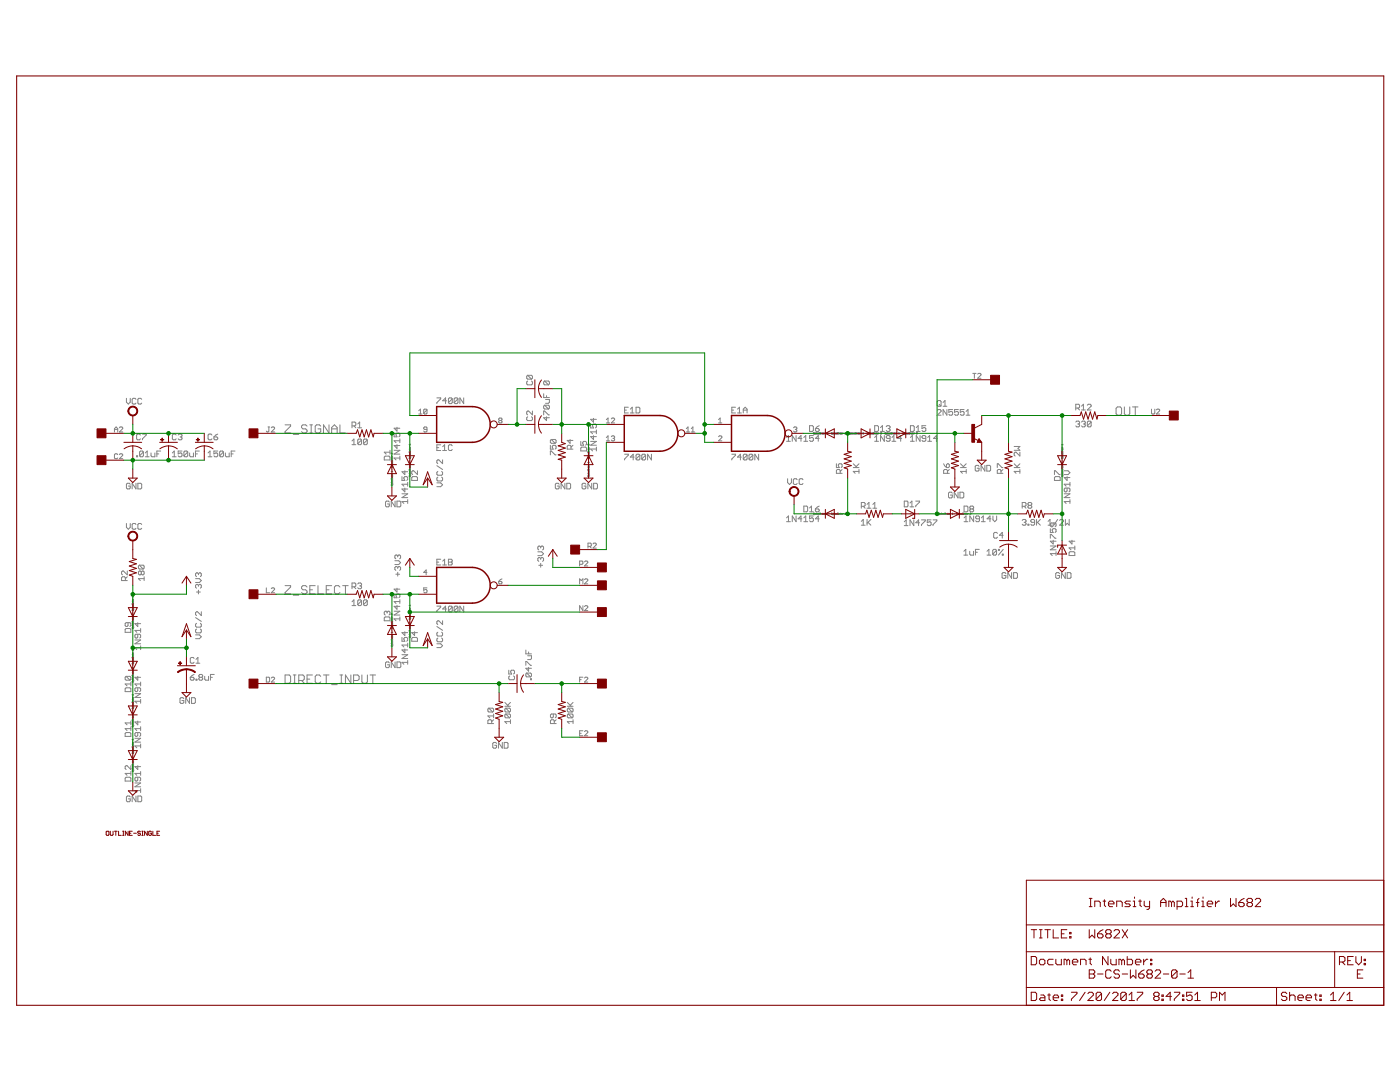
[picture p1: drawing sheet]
<svg xmlns="http://www.w3.org/2000/svg" width="279mm" height="216mm" viewBox="0 0 279 216" stroke-linecap="round" stroke-linejoin="round" font-family="sans-serif">
<g fill="none" stroke="#808080" stroke-width=".2">
<path d="M25.2 79.5v.7l.4 .4 .4-.4v-.7M27.1 79.7l-.2-.2h-.3l-.2 .2v.7l.2 .2h.3l.2-.2M28.3 79.7l-.2-.2h-.4l-.2 .2v.7l.2 .2h.4l.2-.2M87.2 79.4h.7v.2l-.7 .7v.2M89.1 80h-.8l.6-.6v1.1M90.3 79.6l-.2-.2h-.4l-.2 .2v.7M90.3 79.6v.7l-.2 .2h-.4l-.2-.2M90.3 79.6l-.8 .7M91.4 79.6l-.2-.2h-.4l-.2 .2v.7M91.4 79.6v.7l-.2 .2h-.4l-.2-.2M91.4 79.6l-.8 .7M92.5 79.4v1.1l-.7-1.1v1.1"/>
<path d="M105.3 76l-.2 .2v.4l.2 .2h.8l.2-.2v-.4l-.2-.2M105.3 74.9l-.2 .2v.4l.2 .1h.8M105.3 74.9h.8l.2 .2v.4l-.2 .1M105.3 74.9l.8 .7M108.5 78.6v.7h1.1M108.7 76l-.2 .2v.4l.2 .2h.8M108.7 76h.8l.1 .2v.4l-.1 .2M108.7 76l.8 .8M108.9 79.7h.7v.6l-.1 .2h-.6M109.1 79v.3M194.1 74.5h.7M194.5 74.5v1"/>
<path d="M195.1 74.7l.2-.2 .5 .2v.1l-.7 .7h.7M22.8 86.2v-.7l.4-.3 .3 .3v.7M22.8 85.7h.7M23.5 90.7l-.2-.1h-.3l-.2 .1v.7l.2 .1 .5-.1M23.8 90.7l.2-.1h.3l.2 .1-.7 .8h.7M23.8 85.4l.2-.2h.3l.2 .2v.1l-.7 .7h.7M26 96.6l-.2-.2h-.4l-.2 .2v.8l.2 .2h.4l.2-.2v-.4h-.4M27.1 96.4v1.2l-.7-1.2v1.2M27.3 91h.2v.1h-.2zM27.5 96.4h.6l.2 .2v.8l-.2 .2h-.6zM28 86.8l-.2-.2h-.3l-.2 .2v.8l.2 .2h.3l.2-.2M28.4 86.6h.8v.2l-.8 .8v.2"/>
<path d="M28.6 90.2v.8l-.2 .1h-.4l-.1-.1M28.6 90.2l-.2-.2h-.4l-.1 .2v.8M28.6 90.2l-.7 .8M29 91.1h.8M29 90.4l.4-.4v1.1M30.1 90.4v.6l.2 .1h.6v-.7M31.3 90.6h.4M32.1 90h-.8v1.1M34.4 91.1h.8M34.4 90.4l.4-.4v1.1M35.2 86.8l-.2-.2h-.4l-.2 .2v.8l.2 .2h.4l.2-.2M35.6 86.8l.2-.2h.3l.2 .2-.2 .4"/>
<path d="M35.9 87.2h.2M36.1 87.2l.2 .2-.2 .4h-.3l-.2-.2M36.3 90h-.7v.6l.3-.2 .4 .2v.4l-.2 .1h-.3l-.2-.1M37.5 90.2v.8l-.2 .1h-.4l-.2-.1M37.5 90.2l-.2-.2h-.4l-.2 .2v.8M37.5 90.2l-.8 .8M37.8 90.4v.6l.2 .1h.6v-.7M39 90.6h.4M39.8 90h-.8v1.1M41.5 91.1h.8M41.5 90.4l.4-.4v1.1M42.3 86.8l-.2-.2h-.4l-.2 .2v.8l.2 .2h.4l.2-.2"/>
<path d="M42.7 87.2h.6l.2 .4-.2 .2h-.4l-.2-.2zM43.5 90h-.8v.6l.4-.2 .4 .2v.4l-.2 .1h-.4l-.2-.1M43.5 86.6l-.8 .6M44.6 90.2v.8l-.2 .1h-.4l-.2-.1M44.6 90.2l-.2-.2h-.4l-.2 .2v.8M44.6 90.2l-.8 .8M45 90.4v.6l.2 .1h.5v-.7M46.1 90.6h.4M46.9 90h-.8v1.1M53.5 85.2h.3M53.7 85.2v.8l-.2 .2-.4-.2M54.1 85.4l.2-.2h.3l.2 .2v.1l-.7 .7h.7"/>
<path d="M56.9 84.8h1.1v.2l-1.1 1.1v.3h1.1M58.5 86.7h1.1M61.3 85l-.3-.2h-.5l-.3 .2v.3l.3 .3h.5l.3 .3v.2l-.3 .3h-.5l-.3-.3M61.8 86.4h.6M61.8 84.8h.6M62.1 84.8v1.6M64 85l-.3-.2h-.5l-.3 .2v1.1l.3 .3h.5l.3-.3v-.5h-.5M65.7 84.8v1.6l-1.1-1.6v1.6M66.2 85.6h1.1M66.2 86.4v-1.1l.5-.5 .6 .5v1.1M67.8 84.8v1.6h1.1M70.3 88.7h.7"/>
<path d="M70.3 85h.5l.2-.2v-.4l-.2-.2h-.5v1.2M70.3 88l.3-.4v1.1M70.6 85l.4 .4M71.4 84.6l.4-.4v1.2M71.4 85.4h.8M72.2 87.8v.7l-.2 .2h-.4l-.2-.2M72.2 87.8l-.2-.2h-.4l-.2 .2v.7M72.2 87.8l-.8 .7M73.3 87.8v.7l-.2 .2h-.4l-.2-.2M73.3 87.8l-.2-.2h-.4l-.2 .2v.7M73.3 87.8l-.8 .7M76.9 91h.7l.2 .2v.6h-1.1v-.6z"/>
<path d="M77.8 90.2h-1.1l.4 .4M77.8 89.9v.7M78 96.3h.1M78 92.7h.1M78.1 91.4h.3v.1l-.2 .1v-.2M78.1 91.9h.2l.1 .1-.3 .1zM78.1 95h.3v.1l-.2 .1v-.2M78.1 93.1v.2l.2-.2v.2M78.1 96.7v.1l.2-.1v.2M78.1 95.5h.2l.1 .1-.3 .1zM78.2 91.1h.2M78.2 94.6h.2"/>
<path d="M78.2 91l.1 .1M78.2 92.4v.2l.2-.2M78.2 96v.2l.2-.2M78.2 90.9v.1M78.2 91.7l.1 .1M78.2 92.7v.1M78.2 94.5l.1 .1M78.2 95.2l.1 .2M78.2 95.4h.2M78.2 91.8h.2M78.4 91.2l-.1 .1-.1-.1h.1v.1M78.4 90.4v.2l-.2-.2-.1 .2"/>
<path d="M78.4 94.8l-.1 .1-.1-.1 .1-.1v.2M78.4 93l-.2-.1v.1h.2M78.4 95.8l-.1 .1-.1-.1 .1-.1v.2M78.4 92.2l-.1 .2-.1-.2h.1v.2M78.4 92.7h-.2M78.4 94v.1M78.4 96.3v.1M78.4 96.6l-.1-.2-.1 .1v.1h.2M78.4 96.3l-.2 .1M78.4 94.1h-.3h.1M78.7 86.4v.8h.5l-.2-.6 .2-.2h.4l.2 .2v.4l-.2 .2M78.7 89.9h1.1l-1.1 .7h1.1"/>
<path d="M78.8 100v1.1l-.7-1.1v1.1M79.2 88.7v.8l-.5-.6h1.1M79.2 85.3v.7l-.5-.6h1.1M79.2 100h.6l.2 .2v.7l-.2 .2h-.6zM79.8 91.4h-1.1l.3 .4M79.8 87.6v.7M79.8 91v.8M79.8 87.9h-1.1l.3 .4M80.2 95.1v.8h.6l-.2-.6 .2-.2h.4l.2 .2v.4l-.2 .2M80.2 98.5h1.2l-1.2 .8h1.2M80.8 93.9v.8l-.6-.6h1.2M80.8 97.4v.7l-.6-.5h1.2"/>
<path d="M81.4 96.2v.8M81.4 99.7v.8M81.4 96.6h-1.2l.4 .4M81.6 91h.1M81.6 94.5h.1M81.7 89.6h.2v.2h-.1l-.1-.2M81.7 93.2h.2v.2l-.2-.2M81.7 91.3v.2M81.7 90.1l.2 .2h-.2zM81.7 92.2v.2M81.7 93.7l.2 .1-.2 .1zM81.7 94.9v.2"/>
<path d="M81.7 91.5h.1M81.7 95.1h.1M81.7 92.2h.1M81.7 91.5l.1-.2 .1 .2M81.7 95.1l.1-.2 .1 .2M81.7 90.6l.1 .2 .1-.2M81.7 92.2l.2 .2v-.2M81.7 94.2l.1 .2 .1-.2M81.7 89.2l.1 .1M81.7 89.9l.1 .1M81.7 92.7v.1M81.7 93.5l.1 .1"/>
<path d="M81.7 90h.2M81.7 89.3h.2M81.7 93.6h.2M81.7 92.9h.2M81.7 92.8l.1 .1M81.9 88.6v.2M81.9 89.4v.2l-.2-.2 .1 .2M81.9 90.4v.2l-.2-.2 .1 .2M81.9 90.9v.1M81.9 91.2l-.1-.1-.1 .1h.3M81.9 93v.1l-.2-.1 .1 .1M81.9 94l-.1 .1v-.2v.2"/>
<path d="M81.9 94.5v.1M81.9 94.8l-.1-.1-.1 .1h.3M81.9 91h-.2M81.9 94.5l-.2 .1M81.9 88.7h-.2v.1M82.4 95.1h.7l.2 .2v.6h-1.1v-.6zM83.3 93.9v.8l-.8-.8-.3 .2v.4l.2 .2M83.6 82.6h.6M83.6 82l.3-.4v1M85.2 85.7h-.5l-.1-.2 .1-.3h.3l.2 .2v.6l-.2 .2h-.3l-.1-.2M85.2 81.8v.6l-.2 .2h-.3l-.1-.2M85.2 81.8l-.2-.2-.4 .2v.6"/>
<path d="M85.2 81.8l-.6 .6M87.2 96.4h.7l.4 .3-.4 .4h-.7M87.2 92.9l1.1 .8M87.2 89.3h.4M87.4 95.2l-.2 .2v.4l.2 .2h.7l.2-.2v-.4l-.2-.2M87.4 94.1l-.2 .2v.3l.2 .2h.7l.2-.2v-.3l-.2-.2M87.9 88.8h-.7v1.1h.7M88.3 91.8v.7l-.7-.7h-.2l-.2 .1v.4l.2 .2M88.3 89.1l.4-.3v1.1M88.3 89.9h.8M90.3 88.9l-.2-.1h-.4l-.2 .1v.8l.2 .2h.4l.2-.2M99.7 83.9l-.2-.2 .2-.3h.3l.2 .2-.2 .3"/>
<path d="M99.7 83.9l-.2 .2 .2 .3 .5-.2-.2-.3M99.7 83.9h.3M105.3 83.2l-.2 .2v.3l.2 .2h.8l.2-.2v-.3l-.2-.2M106.3 82v.8l-.8-.8-.4 .2v.4l.2 .2M108.5 82.8v-.8h.2l.8 .8h.1M108.7 80.9l-.2 .1v.4l.2 .2h.8M108.7 80.9l.8 .7M108.7 80.9h.8l.1 .1v.4l-.1 .2M109.1 83.2v.7l-.6-.5h1.1M109.8 88.9v.7h.6l-.2-.4 .2-.3h.4l.2 .1v.4l-.2 .2M109.8 90.8v-.8h.2l.8 .8h.2M110 87.7h.8l.2 .2v.4l-.2 .2"/>
<path d="M110 87.7l-.2 .2v.4l.2 .2h.8M110 87.7l.8 .8M111.6 96.6l-.2-.2h-.4l-.2 .2v.8l.2 .2h.4l.2-.2v-.4h-.4M112.7 96.4v1.2l-.7-1.2v1.2M113.1 96.4h.6l.2 .2v.8l-.2 .2h-.6zM113.8 87.7v.8l-.6-.6h1.1M114 89.6v-.6l-.2-.1h-.4l-.2 .1v.6h1.1M114.3 88.9l-.3 .3M115.9 88.1v.7h.6l-.2-.3 .2-.4h.4l.2 .2v.3l-.2 .2M115.9 89.4l.2-.2h.8l.2 .2v.6h-1.2zM116.9 96.6l-.2-.2h-.3l-.2 .2v.8l.2 .2h.3l.2-.2v-.4h-.4M117.3 91h.1"/>
<path d="M117.3 94.5h.1M117.3 89.6h.3v.2h-.1l-.1-.2M117.3 93.2h.3l-.1 .2-.1-.2M117.3 91.5h.1M117.4 91.5l.1-.2v.2M117.4 90.1l.2 .2h-.2zM117.4 94.9v.2l.2-.1-.1 .1M117.4 93.7l.2 .1-.2 .1zM117.4 91.3l-.1 .2M117.4 90.6l.1 .2 .1-.2M117.4 90h.2M117.4 89.3h.2"/>
<path d="M117.4 94.2l.1 .2 .1-.2M117.4 93.6h.2M117.4 92.9h.2M117.4 89.2l.1 .1M117.4 89.9l.1 .1M117.4 92.7v.1M117.4 93.5l.1 .1M117.4 92.8l.1 .1M117.6 91.2l-.1-.1-.1 .1h.3M117.6 91h-.2M117.6 90.4l-.1 .2-.1-.2 .1 .2M117.6 89.4l-.1 .2-.1-.2 .1 .2"/>
<path d="M117.6 94.8l-.1-.1-.1 .1h.3M117.6 94.5l-.2 .1M117.6 94l-.1 .1v-.2v.2M117.6 93l-.1 .1-.1-.1 .1 .1M117.6 88.6v.2l-.2-.2v.2M117.6 90.9v.1M117.6 92.2v.2M117.6 94.5v.1M117.6 92.3h-.3l.1 .1M117.9 88.1h1.1l-1.1 .7h1.1M117.9 84.6v.8h.5l-.1-.6 .1-.2h.4l.2 .2v.4l-.2 .2M118.1 96.4v1.2l-.8-1.2v1.2"/>
<path d="M118.4 86.9v.8l-.5-.6h1.1M118.4 83.5v.7l-.5-.5h1.1M118.5 96.4h.5l.2 .2v.8l-.2 .2h-.5zM119 89.6h-1.1l.4 .4M119 85.8v.8M119 89.2v.8M119 86.2h-1.1l.4 .4M121 87.3l.3-.3v1M121 88h.7M121 84.4h.7M121 83.7l.3-.3v1M122 87.1l.2-.1h.3l.2 .1-.2 .4"/>
<path d="M122 83.6l.2-.2h.3l.2 .2-.7 .8h.7M122.3 87.5h.2M122.5 87.5l.2 .1-.2 .4h-.3l-.2-.2M124.7 90.6h.7v.2l-.7 .8v.2M124.7 81.8h.3M125.4 81.3h-.7v1.1h.7M125.8 81.6l.4-.3v1.1M125.8 82.4h.8M126.6 91.2h-.8l.6-.6v1.2M126.9 81.3h.6l.2 .1v.8l-.2 .2h-.6zM127.7 90.8v.8l-.2 .2h-.4l-.2-.2M127.7 90.8l-.2-.2h-.4l-.2 .2v.8"/>
<path d="M127.7 90.8l-.8 .8M128.8 90.8v.8l-.1 .2h-.4l-.2-.2M128.8 90.8l-.1-.2h-.4l-.2 .2v.8M128.8 90.8l-.7 .8M130 90.6v1.2l-.8-1.2v1.2M137 86.2h.6M137 85.5l.3-.3v1M138 86.2h.6M138 85.5l.3-.3v1M143.4 87.1l.2-.1h.3l.2 .1v.2l-.7 .7h.7M143.4 83.7l.3-.3v1M143.4 84.4h.7"/>
<path d="M146 90.6h.8v.2l-.8 .8v.2M146 81.8h.4M146.8 81.3h-.8v1.1h.8M147.2 82.4h.8M147.2 81.6l.4-.3v1.1M148 91.2h-.8l.6-.6v1.2M148.3 82.4v-.8l.4-.3 .4 .3v.8M148.3 81.8h.8M149.1 90.8v.8l-.2 .2h-.4l-.2-.2M149.1 90.8l-.2-.2h-.4l-.2 .2v.8M149.1 90.8l-.8 .8M150.2 90.8v.8l-.1 .2h-.4l-.2-.2"/>
<path d="M150.2 90.8l-.1-.2h-.4l-.2 .2v.8M150.2 90.8l-.7 .8M151.4 90.6v1.2l-.8-1.2v1.2M157 88.1h.7M157 87.3l.4-.4v1.2M157.2 95.5v.8l.4 .4 .3-.4v-.8M158.4 85.4l.1-.2h.4l.1 .2-.1 .3M158.7 85.7h.2M158.9 85.7l.1 .2-.1 .3h-.4l-.1-.2M158.9 86.9v1.2l-.8-1.2v1.2M159.1 95.7l-.2-.2h-.4l-.2 .2v.8l.2 .2h.4l.2-.2M160 87.5h-.7l.6-.6v1.2"/>
<path d="M160.3 95.7l-.2-.2h-.4l-.2 .2v.8l.2 .2h.4l.2-.2M160.4 88.1h.8M160.4 87.3l.4-.4v1.2M161.6 84.9h.5l.2 .2v.8l-.2 .2h-.5zM162.3 86.9h-.7v.6l.3-.2 .4 .2v.4l-.2 .2h-.3l-.2-.2M162.5 86.4h-.2l.2 .1-.2 .1M162.6 86.6h.2l-.1-.2h-.1v.3M162.7 85.5h.6l.2 .4-.2 .2h-.4l-.2-.2zM162.9 86.6h.1M162.9 86.4v.2M162.9 86.3h.1M163.2 86.4l-.2 .1 .2 .1"/>
<path d="M163.3 86.5h.2l-.1-.1-.1 .1 .1 .1M163.5 87.5h-.8l.6-.6v1.2M163.5 84.9l-.8 .6M163.6 86.4h.1v.2h-.1zM163.8 86.4v.2M164 86.4l-.2 .1M164.2 86.3v.3h-.1l-.1-.1 .2-.1M164.3 86.5h.2l-.1-.1-.1 .1 .1 .1M164.6 86.4v.2M164.7 86.4l-.1 .1M165.1 86.4h.1l-.1 .2h.1M166.1 86.4h-.2l.2 .1-.2 .1"/>
<path d="M166.2 86.6l.1-.1-.1-.1v.3M166.4 86.6h.1M166.4 86.4l.1 .2M166.5 86.3h.1M166.8 86.4l-.2 .1 .2 .1M166.9 86.5h.1v-.1l-.1 .1 .1 .1M166.9 92.5v.8h.6l-.2-.6 .2-.2h.4l.2 .2v.4l-.2 .2M167.2 86.3l.1 .1v.2h-.2zM167.4 86.4v.2M167.5 86.4l-.1 .1M167.7 94.4v-.5l-.2-.2h-.4l-.2 .2v.5h1.2M167.8 86.3v.3h-.1l-.1-.1 .2-.1"/>
<path d="M167.9 86.5h.2l-.1-.1-.1 .1 .1 .1M168.1 93.7l-.4 .4M168.1 86.4v.2M168.3 86.4l-.2 .1M168.6 86.6h.2M168.6 86.4l.1-.1v.3M169.7 86.4h-.2l.2 .1-.2 .1M169.7 86.6h.2v-.2h-.2v.3M170 86.6h.1M170 86.4v.2M170 86.3h.1M170.3 93.3h1.1"/>
<path d="M170.3 92.5l.7 .8M170.3 86.4l-.1 .1 .1 .1M170.4 86.5h.2v-.1l-.2 .1 .2 .1M170.7 86.4h.2l-.1 .2h-.1zM171 86.4v.2M171.1 86.4l-.1 .1M171.4 86.3v.3h-.2v-.1l.2-.1M171.4 94.1h-1.1l.4 .3M171.4 93.7v.7M171.4 92.5l-.5 .6M171.4 86.5h.2v-.1l-.2 .1 .2 .1M171.7 86.4v.2"/>
<path d="M171.8 86.4l-.1 .1M172.2 86.6h.2M172.2 86.4l.1-.1v.3M173.2 86.4h-.2l.2 .1-.2 .1M173.3 86.6l.2-.1-.2-.1v.3M173.6 86.4v.2M173.6 86.3h.1M173.9 86.4l-.2 .1 .2 .1M174 86.5h.2l-.1-.1-.1 .1 .1 .1M174.3 86.4h.1v.2zM174.5 86.4v.2M174.6 84.9h.5l.2 .2v.8l-.2 .2h-.5z"/>
<path d="M174.6 87.3l.3-.4v1.2M174.6 88.1h.7M174.7 86.4l-.2 .1M174.9 86.3v.3h-.1v-.1l.1-.1M175 86.5h.2l-.1-.1-.1 .1 .1 .1M175.3 86.4v.2M175.4 86.4l-.1 .1M175.7 85.3l.4-.4v1.2M175.7 86.1h.8M175.7 86.4h.2l-.2 .2h.2M176.5 86.9v1.2l-.8-1.2v1.2M176.8 86.4h-.2l.2 .1-.2 .1"/>
<path d="M176.9 86.6h.1v-.2h-.1v.3M176.9 85.1l.2-.2h.3l.2 .2-.2 .4M177.1 86.6h.1M177.1 86.4l.1 .2M177.2 86.3h.1M177.2 85.5h.2M177.4 85.5l.2 .2-.2 .4h-.3l-.2-.2M177.5 86.4l-.2 .1 .2 .1M177.6 86.5h.1v-.1l-.1 .1 .1 .1M177.6 87.5h-.5l-.2-.2 .2-.4h.3l.2 .2v.8l-.2 .2h-.3l-.2-.2M177.8 86.4h.2v.2h-.2zM178 88.1h.8"/>
<path d="M178 87.3l.4-.4v1.2M178.1 86.4v.2M178.2 86.4l-.1 .1M178.5 86.3v.3h-.1l-.1-.1 .2-.1M178.6 86.5h.2l-.1-.1-.1 .1 .1 .1M178.8 86.4v.2M179 86.4l-.2 .1M179.3 86.6h.2M179.3 86.4l.1-.1v.3M179.9 87.5h-.7l.5-.6v1.2M180.3 86.4h-.1l.1 .1-.1 .1M180.4 86.6l.2-.1-.2-.1v.3"/>
<path d="M180.5 100h.5l.2 .2v.7l-.2 .2h-.5zM180.7 86.4v.2M180.7 86.3h.1M181.1 86.4l-.2 .1 .2 .1M181.1 86.5h.2v-.1l-.2 .1 .2 .1M181.4 86.3l.2 .1-.1 .2h-.1zM181.7 86.4v.2M181.7 87.3l.4-.4v1.2M181.7 84.9h.6l.2 .2v.8l-.2 .2h-.6zM181.7 88.1h.8M181.8 86.4l-.1 .1M182.1 86.3v.3h-.2v-.1l.2-.1"/>
<path d="M182.1 86.5h.2v-.1l-.2 .1 .2 .1M182.4 86.4v.2M182.5 86.4l-.1 .1M182.8 100h.7v.2l-.7 .7v.2M182.9 85.3l.3-.4v1.2M182.9 86.1h.7M182.9 86.4h.2l-.2 .2h.2M183.6 86.9v1.2l-.7-1.2v1.2M184.8 87.5h-.6l-.2-.2 .2-.4h.4l.2 .2v.8l-.2 .2h-.4l-.2-.2M184.8 84.9h-.8v.6l.4-.2 .4 .2v.4l-.2 .2h-.4l-.2-.2M185.1 88.1h.8M185.1 87.3l.4-.4v1.2"/>
<path d="M187 80.1l.2-.2h.4l.2 .2v.8l-.2 .2h-.4l-.2-.2zM187 81.9l.2-.2h.4l.2 .2v.2l-.8 .7h.8M187.1 87.5h-.8l.6-.6v1.2M187.4 80.7l.4 .4M188.2 81.1h.8M188.2 80.3l.4-.4v1.2M188.3 92.5l.6 .8M188.9 92.7l.2-.2 .4 .2v.4l-.2 .2h-.4zM189 81.7v1.1l-.8-1.1v1.1M189.1 94.4v-.5l-.2-.2h-.4l-.2 .2v.5h1.2M189.5 93.7l-.4 .4M190.1 98.4l-.2-.2h-.4l-.2 .2v.8l.2 .2h.4l.2-.2v-.4h-.4"/>
<path d="M190.1 81.7h-.7v.6l.3-.2 .4 .2v.4l-.2 .1h-.4l-.1-.1M191.2 98.2v1.2l-.8-1.2v1.2M191.3 81.7h-.8v.6l.4-.2 .4 .2v.4l-.2 .1h-.4l-.2-.1M191.6 98.2h.6l.1 .2v.8l-.1 .2h-.6zM191.7 93.3h1.1M191.7 92.5l.7 .8M192.4 81.7h-.8v.6l.4-.2 .4 .2v.4l-.2 .1h-.4l-.2-.1M192.8 82.8h.8M192.8 82.1l.4-.4v1.1M192.8 94.1h-1.1l.4 .3M192.8 93.7v.7M192.8 92.5l-.5 .6"/>
<path d="M195.4 93l-.2-.1h-.4l-.2 .1v.8l.2 .2h.4l.2-.2v-.4h-.4M196.6 92.9v1.1l-.8-1.1v1.1M196.9 92.9h.6l.2 .1v.8l-.2 .2h-.6zM199 93.3v-.8h.2l.8 .8h.2M199.8 94.4v-.5l-.2-.2h-.4l-.2 .2v.5h1.2M200.2 93.7l-.4 .4M202.4 93.3h1.1M202.4 92.5l.8 .8M202.4 89.1h1.1l-.3 .4 .3 .4h-1.1M203.5 94.1h-1.1l.4 .3M203.5 92.5l-.5 .6M203.5 90.2v.8l-.7-.8h-.2l-.2 .2v.4l.2 .2"/>
<path d="M203.5 93.7v.7M210.4 94.7v-.8h.2l.8 .8h.2M210.6 95.1h.8l.2 .2v.6h-1.2v-.6zM211.8 91h.1M211.8 94.5h.1M211.8 90.2l.2-.1 .1 .2h-.2zM211.8 89.6h.3v.2h-.1l-.1-.2M211.8 93.7h.2l.1 .1-.2 .1zM211.8 93.2h.3v.1l-.1 .1-.1-.2M211.9 91.3v.2M211.9 94.9v.2l.2-.1-.1 .1M211.9 91.1v.1h.3"/>
<path d="M211.9 90.4l.1 .2 .1-.2M211.9 90h.2M211.9 89.3h.2M211.9 94.2l.1 .2 .1-.2M211.9 93.6h.2M211.9 92.9h.2M211.9 89.2l.1 .1M211.9 89.9l.1 .1M211.9 90.6v.2M211.9 92.7v.1M211.9 93.5l.1 .1M211.9 90.8h.1"/>
<path d="M211.9 92.8l.1 .1M212 91.5v-.2v.2M212 91.1l.1 .1M212 90.4v.2M212 91.5h-.1M212 91.1h-.1M212 90.4h-.1M212.1 91h-.2M212.1 90.6l-.1 .2M212.1 89.4l-.1 .2-.1-.2 .1 .2M212.1 88.7h-.3l.1 .1M212.1 94.8v-.1h-.2v.1h.3"/>
<path d="M212.1 94.5l-.2 .1M212.1 94l-.1 .1v-.2v.2M212.1 93l-.1 .1-.1-.1 .1 .1M212.1 92.2v.2l-.2-.2v.2M212.1 88.6v.2M212.1 90.9v.1M212.1 94.5v.1M212.4 93.9h.7l.4 .4-.4 .4h-.7M212.4 98.5h1.1l-1.1 .8h1.1M213 97.4v.6l-.2 .1-.4-.1v-.4l.2-.2h.7l.2 .2v.4l-.2 .1M213 95.1v.8l-.6-.6h1.1M213.5 96.6h-1.1l.4 .4"/>
<path d="M213.5 96.2v.8M213.5 99.7v.8M214.7 84.2l.2-.2h.4l.2 .2-.2 .4M214.7 81.4h.6l.2-.2v-.3l-.2-.2h-.6v1.1M215.1 84.6h.2M215.1 81.4l.4 .4M215.3 84.6l.2 .2-.2 .4h-.4l-.2-.2M215.8 84.2l.2-.2h.4l.2 .2-.2 .4M215.8 81.8h.8M215.8 81l.4-.3v1.1M216.2 84.6h.2M216.4 84.6l.2 .2-.2 .4h-.4l-.2-.2"/>
<path d="M217 80.9l.2-.2h.4l.2 .2v.1l-.8 .8h.8M217.8 84.2l-.2-.2h-.4l-.2 .2v.8M217.8 84.2v.8l-.2 .2h-.4l-.2-.2M217.8 84.2l-.8 .8M222.7 81.5l.3-.3h.6l.2 .3v1.1l-.2 .2h-.6l-.3-.2zM224.4 81.2v1.4l.3 .2h.5l.3-.2v-1.4M226 81.2h1.1M226.6 81.2v1.6M229.8 81.6v.8l.2 .2h.3l.2-.2v-.8M230.8 81.8l.1-.2 .5 .2v.2l-.6 .6h.6M25 115.8v-.5l-.2-.2h-.4l-.1 .2v.5h1.1M25.2 104.5v.7l.4 .4 .4-.4v-.7"/>
<path d="M25.4 113.9v.8l-.8-.8-.3 .2v.4l.1 .2M25.4 115.1l-.4 .4M26.4 120h.2v.1h-.1v-.1M26.5 119.5v.1M26.5 119.6h.1M26.6 118.9v.2M26.6 119.7l-.1 .2v-.2v.2M26.6 119h-.2l.1 .1M27.1 104.6l-.2-.1h-.3l-.2 .1v.8l.2 .2h.3l.2-.2M27.8 112.8h.8l.2 .2v.3l-.2 .2M27.8 112.8l-.2 .2v.3l.2 .2h.8M27.8 112.8l.8 .7"/>
<path d="M28.2 114.1l.2-.2 .4 .2v.4l-.2 .2-.4-.2M28.2 114.1l-.2-.2-.4 .2v.4l.2 .2 .4-.2M28.2 114.1v.4M28.3 104.6l-.2-.1h-.4l-.2 .1v.8l.2 .2h.4l.2-.2M28.8 115.5h-1.2l.4 .3M28.8 115.1v.7M39 115.5h.8l.4 .3-.4 .4h-.8M39.2 118.1h.8M39.6 114.5l-.2-.2-.4 .2v.4l.2 .2M39.6 116.8l-.2-.2-.4 .2v.4l.2 .2M39.6 114.5l.2-.2 .4 .2v.4l-.2 .2M39.6 116.8l.2-.2 .4 .2v.4l-.2 .2"/>
<path d="M39.6 114.5v.2M39.6 116.8v.2M39.6 117.8v.7M53.1 117.3v1h.7M54.1 117.5l.2-.2 .5 .2v.1l-.7 .7h.7M56.9 116.9h1.1v.2l-1.1 1.1v.3h1.1M58.5 118.8h1.1M61.3 117.1l-.3-.2h-.5l-.3 .2v.3l.3 .3h.5l.3 .3v.2l-.3 .3h-.5l-.3-.3M61.8 117.7h.6M62.9 116.9h-1.1v1.6h1.1M63.5 116.9v1.6h1.1M65.1 117.7h.6"/>
<path d="M66.2 116.9h-1.1v1.6h1.1M67.8 117.1l-.2-.2h-.6l-.3 .2v1.1l.3 .3h.6l.2-.3M68.4 116.9h1.1M68.9 116.9v1.6M70.3 117.1h.5l.2-.2v-.4l-.2-.2h-.5v1.2M70.6 117.1l.4 .4M71.4 116.5l.2-.2h.4l.2 .2-.2 .4M71.8 116.9h.2M72 116.9l.2 .2-.2 .4h-.4l-.2-.2M72.2 119.9v.7l-.2 .2h-.4l-.2-.2M72.2 119.9l-.2-.2h-.4l-.2 .2v.7M72.2 119.9l-.8 .7"/>
<path d="M73.3 119.9v.7l-.2 .2h-.4l-.2-.2M73.3 119.9l-.2-.2h-.4l-.2 .2v.7M73.3 119.9l-.8 .7M77.7 100.2l-.2-.2h-.4l-.2 .2v.7l.2 .2h.4l.2-.2v-.3h-.4M78.7 118.5v.8h.5l-.2-.6 .2-.2h.4l.2 .2v.4l-.2 .2M78.8 111.9h.8l.3 .4-.3 .3h-.8M79 114.6h.8M79.2 117.4v.7l-.5-.5h1.1M79.4 110.9l.2-.2 .3 .2v.4l-.1 .2M79.4 113.2l-.2-.1-.4 .1v.4l.2 .2M79.4 110.9v.2M79.4 113.2v.2"/>
<path d="M79.4 114.2v.8M79.4 110.9l-.2-.2-.4 .2v.4l.2 .2M79.4 113.2l.2-.1 .3 .1v.4l-.1 .2M79.8 119.7v.7M81.4 100.1h-1.2l.4 .4M85.2 117.3h-.6v.5l.3-.2 .3 .2v.3l-.2 .2h-.3l-.1-.2M85.2 114.2h-.6l.4-.5v1M87.2 112.2h.4M87.9 111.6h-.7v1.1h.7M88.3 112.7h.8M88.3 112l.4-.4v1.1M89.5 111.6h.6l.2 .2-.2 .4 .2 .3-.2 .2h-.6z"/>
<path d="M89.5 112.2h.6M99.5 116h.5l.2 .3-.2 .2h-.3l-.2-.2zM100.2 115.5l-.7 .5M107.3 110.1h.8l.4 .4-.4 .4h-.8M107.5 112.8h.8M107.9 109.2l.2-.2 .4 .2v.3l-.2 .2M107.9 109.2v.1M107.9 111.4v.2M107.9 112.4v.8M107.9 111.4l-.2-.1-.4 .1v.4l.2 .2M107.9 109.2l-.2-.2-.4 .2v.3l.2 .2M107.9 111.4l.2-.1 .4 .1v.4l-.2 .2"/>
<path d="M115.7 112.6h.5l.1-.2v-.3l-.1-.1h-.5v.9M115.7 116.5v-1l.3 .3 .3-.3v1M116.6 112.1l.2-.1h.3l.2 .1-.7 .8h.7M116.6 115.7l.2-.2h.3l.2 .2v.1l-.7 .7h.7M117.3 109h.6l.1-.1-.1-.5h-.6v1M117.7 109l.3 .4M118.3 108.5l.2-.1h.3l.2 .1v.2l-.7 .7h.7M157 104.1h.7M157 103.3l.4-.3v1.1M158.9 103v1.1l-.8-1.1v1.1M160 103.5h-.7l.6-.5v1.1M160.4 104.1h.8"/>
<path d="M160.4 103.3l.4-.3v1.1M160.4 101h.6l.2 .2v.7l-.2 .2h-.6zM161.6 102.1h.7M161.6 101.4l.3-.4v1.1M162.3 103h-.7v.5l.3-.2 .4 .2v.4l-.2 .2h-.3l-.2-.2M162.5 102.4h-.2l.2 .2h-.2M162.6 102.7l.2-.2h-.2v.2M162.7 101.6h.6l.2 .3-.2 .2h-.4l-.2-.2zM162.9 102.7h.1M162.9 102.5v.2M162.9 102.3v.1M163.2 102.5h-.2l.2 .2"/>
<path d="M163.3 102.6l.1-.1h-.1l.1 .2M163.5 103.5h-.8l.6-.5v1.1M163.5 101l-.8 .6M163.6 102.4h.1v.3l-.1-.1zM163.8 102.5v.2M164 102.5l-.2 .1M164.2 102.4v.3l-.2-.1 .2-.1M164.3 102.6l.1-.1h-.1l.1 .2M164.6 102.5v.2M164.7 102.5l-.1 .1M165.1 102.4h.1l-.1 .3h.1M166.1 102.4h-.2l.2 .2h-.2"/>
<path d="M166.2 102.7l.1-.2h-.1v.2M166.4 102.7h.1M166.4 102.5l.1 .2M166.5 102.3v.1M166.8 102.5h-.2l.2 .2M166.9 102.6l.1-.1h-.1l.1 .2M167.2 102.4h.1v.3l-.2-.1zM167.4 102.5v.2M167.5 102.5l-.1 .1M167.8 102.4v.3h-.1l-.1-.2h.2M167.9 102.6h.2l-.1-.1h-.1l.1 .2M168.1 102.5v.2"/>
<path d="M168.3 102.5l-.2 .1M168.6 102.7h.2M168.6 102.5l.1-.1v.3M171.9 104l.4-.3v1.1M171.9 104.8h.8M171.9 101h.6l.2-.2v-.3l-.2-.2h-.6v1.1M172.3 101l.4 .4M173 103.7v1.1M173 101.4h.8M173 100.6l.4-.3v1.1M173.2 104.2l.6 .6M173.8 103.7l-.8 .7"/>
<path d="M174.2 101.4h.8M174.2 100.6l.4-.3v1.1M180.5 104.1l.3-.4v1.2M180.5 104.9h.7M181.6 101.1h.8M181.6 100.4l.4-.4v1.1M182.4 103.7v1.2l-.8-1.2v1.2M183.5 104.3h-.7l.5-.6v1.2M183.9 103.7h.8v.2l-.8 .8v.2M185.8 103.7h-.7v.6l.3-.2 .4 .2v.4l-.2 .2h-.3l-.2-.2M186.2 103.7h.8v.2l-.8 .8v.2M187.5 102.4h-.2l.2 .2h-.2"/>
<path d="M187.6 102.7l.1-.2h-.1v.2M187.8 102.5v.2M187.9 102.3v.1M188.2 102.5h-.2l.2 .2M188.3 102.6l.1-.1h-.1l.1 .2M188.6 102.4h.1v.3l-.2-.1zM188.8 102.5v.2M188.9 102.5l-.1 .1M189.2 102.4v.3l-.2-.1 .2-.1M189.3 102.6h.2l-.1-.1h-.1l.1 .2M189.5 102.5v.2M189.7 102.5l-.2 .1"/>
<path d="M190 102.7h.2M190 102.5l.1-.1v.3M191.1 102.4h-.2l.2 .2h-.2M191.1 102.7l.2-.2h-.2v.2M191.4 102.7h.1M191.4 102.5v.2M191.4 102.3v.1M191.7 102.5h-.1l.1 .2M191.8 102.6l.2-.1h-.2l.2 .2M192.1 102.4h.2l-.1 .3-.1-.1zM192.4 102.5v.2M192.4 110.8h.7"/>
<path d="M192.4 110l.3-.4v1.2M192.4 101h.6l.2 .2v.7l-.2 .2h-.6zM192.4 103.3l.4-.3v1.1M192.4 104.1h.8M192.5 102.5l-.1 .1M192.8 102.4v.3l-.2-.1 .2-.1M192.8 102.6l.2-.1h-.2l.2 .2M193.1 102.5v.2M193.2 102.5l-.1 .1M193.5 110v.6l.2 .2h.6v-.8M193.6 102.4h.2l-.2 .3h.2M193.7 101.6l-.2-.2 .2-.4h.4l.2 .2-.2 .4"/>
<path d="M193.7 101.6l-.2 .1 .2 .4h.4l.2-.2-.2-.3M193.7 101.6h.4M194.3 103v1.1l-.8-1.1v1.1M194.7 110.2h.4M195.4 109.6h-.7v1.2M195.5 103.5h-.6l-.2-.2 .2-.3h.4l.2 .1v.8l-.2 .2h-.4l-.2-.2M195.9 104.1h.7M195.9 103.3l.3-.3v1.1M197 110l.4-.4v1.2M197 110.8h.7M197.8 103.5h-.8l.6-.5v1.1M198.2 103v.7l.3 .4 .4-.4v-.7"/>
<path d="M198.9 109.8v.8l-.2 .2h-.4l-.2-.2M198.9 109.8l-.2-.2h-.4l-.2 .2v.8M198.9 109.8l-.8 .8M199.1 106.4l-.2-.2h-.4l-.2 .2v.8l.2 .2h.4l.2-.2M199.3 109.6h.2v.2h-.2zM200 110.6h.2v.2h-.2zM200.2 106.8h-.7l.5-.6v1.2M200.2 109.6l-.9 1.2M200.7 114.4l-.1-.1h-.4l-.2 .1v.8l.2 .2h.4l.1-.2v-.4h-.3M201.9 114.3v1.1l-.8-1.1v1.1M202.3 114.3h.6l.2 .1v.8l-.2 .2h-.6zM204 101h.6l.2-.2v-.3l-.2-.2h-.6v1.1"/>
<path d="M204 103.8l.2-.1h.4l.2 .1-.2 .4M204.4 104.2h.2M204.4 101l.4 .4M204.6 104.2l.2 .2-.2 .4h-.4l-.2-.2M205.1 104.6h.2v.2h-.2zM205.3 100.8l-.2-.2 .2-.3h.4l.2 .2-.2 .3M205.3 100.8l-.2 .2 .2 .4h.4l.2-.2-.2-.4M205.3 100.8h.4M206.5 104.2h-.6l-.2-.2 .2-.3h.4l.2 .1v.8l-.2 .2h-.4l-.2-.2M206.9 103.7v1.1M207.1 104.2l.5 .6M207.6 103.7l-.7 .7"/>
<path d="M209.2 104.8h.7M209.2 104l.3-.3v1.1M209.6 108.9h1.2l-1.2 .8h1.2M209.6 105.5v.8h.6l-.2-.6 .2-.2h.4l.2 .2v.4l-.2 .2M209.6 107.4v-.8h.2l.8 .8h.2M210.2 104.4v.5l-.2 .2-.4-.2v-.4l.2-.1h.8l.2 .1v.4l-.2 .2M210.2 107.8v.7l-.6-.5h1.2M210.8 110.5h-1.2l.4 .3M210.8 110.1v.7M211.1 103.7l-.8 1.1M211.5 114.4l-.2-.1h-.4l-.2 .1v.8l.2 .2h.4l.2-.2v-.4h-.4M211.5 103.8l.2-.1h.3l.2 .1v.2l-.7 .8h.7"/>
<path d="M212.6 114.3v1.1l-.8-1.1v1.1M212.6 103.7v1.1l.4-.4 .4 .4v-1.1M213 114.3h.6l.1 .1v.8l-.1 .2h-.6zM213.4 110.3l.2-.2h.7l.2 .2v.5h-1.1zM213.5 100.1h-1.1l.4 .4M213.9 107.8v.7l-.5-.5h1.1M214.5 108.9v.8M214.5 109.3h-1.1l.3 .4M25 125.6l.2-.2h.7l.2 .2v.6h-1.1zM25.2 137.2h.7l.2 .2v.6h-1.1v-.6zM25.2 135h.7l.2 .1v.4l-.2 .2M25.2 135l-.2 .1v.4l.2 .2h.7"/>
<path d="M25.2 135l.7 .7M25.5 124.2v.6l-.1 .2-.4-.2v-.4l.2-.2h.7l.2 .2v.4l-.2 .2M26.1 136.5h-1.1l.4 .4M26.1 136.1v.8M26.3 124.8h.1M26.3 132h.1M26.3 135.5h.1M26.3 121.3h.1M26.4 124h.2v.1l-.2 .1zM26.4 123.5h.2v.2h-.1v-.2M26.4 121.7l.1 .1 .1-.1v.1M26.4 122.6v.1"/>
<path d="M26.4 130.6h.2v.2h-.1v-.2M26.4 134.2h.2v.1l-.1 .1v-.2M26.4 139.6h.2v.1h-.1v-.1M26.4 125.2v.2l.2-.1v.1M26.4 122.5l.2 .2v-.2M26.4 132.4v.1l.2-.1v.1M26.4 120.4l.2 .2h-.2zM26.4 131.1l.2 .2h-.2zM26.4 134.7l.2 .1-.2 .1zM26.4 135.9v.2l.2-.1v.1M26.4 121.7h.1M26.4 122.5v.1"/>
<path d="M26.5 124.5v.2l.1-.2M26.5 123.9h.1M26.5 123.2h.1M26.5 120.9v.2l.1-.2M26.5 121.3h.1M26.5 131.7v.1l.1-.1M26.5 135.2v.2l.1-.2M26.5 135.6h.1M26.5 120.2v.2M26.5 123v.2M26.5 123.8v.1M26.5 130.2v.1"/>
<path d="M26.5 130.9v.1M26.5 133.7v.2M26.5 134.5v.1M26.5 139.1v.1M26.5 139.8v.1M26.5 131h.1M26.5 130.3h.1M26.5 134.6h.1M26.5 133.9h.1M26.5 140h.1M26.5 139.9v.1M26.5 139.2h.1"/>
<path d="M26.5 120.4h.1M26.6 125.1v-.1h-.1v.1h.2M26.6 124.8l-.1 .1M26.6 124.3v.1l-.1-.1v.1M26.6 123.3v.1l-.1-.1v.1M26.6 121.6v-.2h-.1v.2h.2M26.6 120.7v.2l-.1-.2v.2M26.6 133.2v.2l-.1-.2-.1 .2M26.6 124.8v.1M26.6 129.6v.2M26.6 130.4v.2l-.1-.2v.2M26.6 131.4v.2l-.1-.2v.2"/>
<path d="M26.6 131.9v.1M26.6 132.3v-.2h-.1v.2h.2M26.6 134l-.1 .1v-.2v.2M26.6 135v.1l-.1-.1v.1M26.6 135.8l-.1-.1v.1h.2M26.6 138.6v.1M26.6 139.3v.2l-.1-.2v.2M26.6 132h-.1M26.6 129.7h-.2l.1 .1M26.6 138.6h-.2l.1 .1M26.9 138.4h1.2l-1.2 .8h1.2M26.9 127.7h1.2l-1.2 .8h1.2"/>
<path d="M27.5 124.2v.8l-.6-.6h1.2M27.5 126.6v.5l-.2 .2-.4-.2v-.4l.2-.1h.8l.2 .1v.4l-.2 .2M27.5 137.2v.6l-.2 .2-.4-.2v-.4l.2-.2h.8l.2 .2v.4l-.2 .2M27.5 135v.7l-.6-.6h1.2M28.1 125.8h-1.2l.4 .4M28.1 139.9h-1.2l.4 .4M28.1 125.4v.8M28.1 128.9v.7M28.1 136.1v.8M28.1 139.6v.7M28.1 136.5h-1.2l.4 .4M28.1 129.2h-1.2l.4 .4"/>
<path d="M36.7 139.4l-.2-.2h-.4l-.2 .2v.8l.2 .2h.4l.2-.2v-.4h-.4M37.8 139.2v1.2l-.7-1.2v1.2M38 135.1h.5l.2 .4-.2 .2h-.3l-.2-.2zM38.2 139.2h.6l.2 .2v.8l-.2 .2h-.6zM38.7 131.4l-.2-.2h-.3l-.2 .2v.7l.2 .2h.3l.2-.2M38.7 134.6l-.7 .5M39 126.7h.8l.4 .4-.4 .3h-.8M39 123.2l1.2 .8M39.1 131.6l.4-.4v1.1M39.1 135.5h.2v.2h-.2zM39.1 132.3h.8M39.2 124.4l-.2 .2v.3l.2 .2h.8l.2-.2v-.3l-.2-.2"/>
<path d="M39.2 125.5l-.2 .2v.4l.2 .2h.8l.2-.2v-.4l-.2-.2M39.9 135.1l-.2 .2 .2 .4h.4l.1-.2-.1-.4M39.9 135.1l-.2-.1 .2-.4h.4l.1 .2-.1 .3M39.9 135.1h.4M40.2 122.1v.7l-.8-.7-.4 .2v.3l.2 .2M40.9 135v.5l.1 .2h.6v-.7M42 135.1h.4M42.8 134.6h-.8v1.1M53.1 135.1h.6l.1 .2v.7l-.1 .1h-.6zM54.1 135.3l.2-.2h.3l.2 .2-.7 .8h.7M56.9 134.7h.8l.3 .3v1.1l-.3 .2h-.8zM58.5 136.3h.6"/>
<path d="M58.5 134.7h.6M58.8 134.7v1.6M59.6 135.8h.9l.2-.3v-.5l-.2-.3h-.9v1.6M60.2 135.8l.5 .5M61.3 135.5h.5M62.4 134.7h-1.1v1.6h1.1M64 135l-.3-.3h-.5l-.3 .3v1.1l.3 .2h.5l.3-.2M64.6 134.7h1.1M65.1 134.7v1.6M66.2 136.6h1.1M67.8 136.3h.6M67.8 134.7h.6"/>
<path d="M68.1 134.7v1.6M70 134.7v1.6l-1.1-1.6v1.6M70.3 120.8h.7M70.3 120.1l.3-.4v1.1M70.6 135.8h.8l.3-.3v-.5l-.3-.3h-.8v1.6M72.2 134.7v1.4l.3 .2h.5l.3-.2v-1.4M73.9 134.7h1.1M74.4 134.7v1.6M76.7 123.3l.2-.2h.7l.2 .2v.6h-1.1zM77.3 122.2l-.2-.2-.4 .2v.3l.2 .2M77.3 122.2l.1-.2 .4 .2v.3l-.2 .2M77.3 122.2v.1"/>
<path d="M77.7 132.3l-.2-.2h-.4l-.2 .2v.7l.2 .2h.4l.2-.2v-.3h-.4M78 128.4h.1M78 124.8h.1M78.1 124h.2l.1 .1-.3 .1zM78.1 127.6h.2l.1 .1h-.3zM78.1 123.5h.3v.2h-.2v-.2M78.1 127.1h.3v.1l-.2 .1v-.2M78.1 125.2v.2l.2-.2v.2M78.1 128.8v.2l.2-.2v.2M78.2 124.5v.2l.2-.2M78.2 128.1v.2l.2-.2M78.2 128.4h.2"/>
<path d="M78.2 123l.1 .2M78.2 123.8l.1 .1M78.2 126.6l.1 .1M78.2 127.3l.1 .2M78.2 127.5h.2M78.2 126.7h.2M78.2 123.9h.2M78.2 123.2h.2M78.4 122.5v.2l-.2-.2-.1 .2M78.4 123.3l-.1 .1-.1-.1h.1v.1M78.4 124.3l-.1 .1-.1-.1h.1v.1M78.4 124.8v.1"/>
<path d="M78.4 125.1l-.1-.1h-.1v.1h.2M78.4 126.1v.2M78.4 126.9l-.2 .1v-.2l.1 .2M78.4 127.9l-.1 .1-.1-.1 .1-.1v.2M78.4 128.7l-.2-.2v.2h.2M78.4 124.8l-.2 .1M78.4 126.2h-.3l.1 .1M78.7 122h1.1l-1.1 .7h1.1M78.8 132.1v1.1l-.7-1.1v1.1M79.2 132.1h.6l.2 .2v.7l-.2 .2h-.6zM79.2 120.8v.8l-.5-.6h1.1M79.8 123.5h-1.1l.3 .4"/>
<path d="M79.8 123.1v.8M79.8 120h-1.1l.3 .4M80.2 127.2v.8h.6l-.2-.4 .2-.4h.4l.2 .2v.4l-.2 .2M80.2 130.6h1.2l-1.2 .8h1.2M80.8 126v.8l-.6-.6h1.2M80.8 129.5v.7l-.6-.5h1.2M81.4 128.7h-1.2l.4 .4M81.4 128.3v.8M81.4 131.8v.7M81.4 132.2h-1.2l.4 .3M81.6 123h.1M81.6 126.6h.1"/>
<path d="M81.7 121.7h.2v.2l-.2-.2M81.7 125.3h.2v.1l-.1 .1-.1-.2M81.7 122.2l.2 .1-.2 .1zM81.7 123.4v.2M81.7 124.3v.2M81.7 125.8l.2 .1-.2 .1zM81.7 127v.2M81.7 124.3h.1M81.7 123.6h.1M81.7 127.2h.1M81.7 123.6l.1-.2 .1 .2M81.7 127.2l.1-.2 .1 .2"/>
<path d="M81.7 122.7l.1 .2 .1-.2M81.7 124.3l.2 .2v-.2M81.7 126.3l.1 .2 .1-.2M81.7 121.2l.1 .2M81.7 122l.1 .1M81.7 124.8l.1 .1M81.7 125.6h.1M81.7 122.1h.2M81.7 121.4h.2M81.7 125.6l.1 .1M81.7 125.7h.2M81.7 124.9h.2"/>
<path d="M81.9 120.7v.2M81.9 121.5v.1l-.2-.1 .1 .1M81.9 122.5v.2l-.2-.2 .1 .2M81.9 123v.1M81.9 123.4l-.1-.2-.1 .2h.3M81.9 125.1v.1l-.2-.1 .1 .1M81.9 126.1v.1l-.2-.1 .1 .1M81.9 126.6v.1M81.9 126.9l-.1-.2-.1 .2h.3M81.9 123l-.2 .1M81.9 126.6l-.2 .1M81.9 120.8h-.2v.1"/>
<path d="M82.2 127.4l.2-.2h.7l.2 .2v.6h-1.1zM82.7 126v.8l-.5-.6h1.1M87.2 120.9h.7v.2l-.7 .8v.2M87.2 128.5h.7l.4 .3-.4 .4h-.7M87.2 125l1.1 .8M87.4 127.3l-.2 .2v.4l.2 .2h.7l.2-.2v-.4l-.2-.2M87.4 126.2l-.2 .1v.4l.2 .2h.7l.2-.2v-.4l-.2-.1M88.3 123.9v.7l-.7-.7-.4 .2v.3l.2 .2M89.1 121.5h-.8l.6-.6v1.2M90.3 121.1l-.8 .8M90.3 121.1l-.2-.2h-.4l-.2 .2v.8M90.3 121.1v.8l-.2 .2h-.4l-.2-.2"/>
<path d="M91.4 121.1l-.8 .8M91.4 121.1l-.2-.2h-.4l-.2 .2v.8M91.4 121.1v.8l-.2 .2h-.4l-.2-.2M92.5 120.9v1.2l-.7-1.2v1.2M101.5 133.7v.8h.6l-.2-.4 .2-.4h.4l.2 .2v.4l-.2 .2M101.7 134.9l-.2 .2v.3l.2 .2h.8l.2-.2v-.3l-.2-.2M104.9 129.7v.8h1.2M104.9 132.8v-.8h.2l.8 .8h.2M105.1 134.3h.8l.2 .2v.4l-.2 .2M105.1 134.3l-.2 .2v.4l.2 .2h.8M105.1 134.3l.8 .8M105.3 130.9h.8v.5l-.2 .2h-.6"/>
<path d="M105.5 133.2v.7l-.6-.6h1.2M105.5 130.1v.4M105.9 135.4h.2v.2h-.2zM115.7 135.6h.3M116.3 135.1h-.6v1M116.3 120.9v.9l-.6-.9v.9M116.6 135.3l.2-.2h.3l.2 .2-.7 .8h.7M116.6 121l.2-.1h.3l.2 .1v.2l-.7 .6h.7M25 146.4l.2-.2h.7l.2 .2v.5h-1.1zM25 155.3l.2-.2h.7l.2 .2v.6h-1.1zM26 159l-.2-.2h-.4l-.2 .2v.8l.2 .2h.4l.2-.2v-.4h-.4M26.1 152.8v.7l-.7-.7-.4 .2v.4l.2 .1"/>
<path d="M26.1 145.4h-1.1l.4 .4M26.1 154.3h-1.1l.4 .4M26.1 143.9v.7M26.1 145v.8M26.1 153.9v.8M26.1 144.3h-1.1l.4 .3M26.3 140.9h.1M26.3 144.4h.1M26.3 149.8h.1M26.3 153.4h.1M26.4 152.6l.2-.1v.2h-.2zM26.4 143.1h.2v.2h-.1v-.2"/>
<path d="M26.4 148.5h.2v.1l-.1 .1v-.2M26.4 152h.2v.2h-.1v-.2M26.4 145h.1M26.4 152.7h.1M26.4 145l.1-.2 .1 .2M26.4 150.2v.2l.1-.2h.1v.2M26.4 144.8v.2M26.4 140l.2 .2h-.2zM26.4 141.3v.2l.2-.2v.2M26.4 143.6l.2 .1-.2 .1zM26.4 149l.2 .1h-.2zM26.4 153.8v.1l.2-.1v.1"/>
<path d="M26.5 140.6v.2l.1-.2M26.5 144.1v.2l.1-.2M26.5 149.5v.2l.1-.2M26.5 149.8h.1M26.5 153.1v.1l.1-.1M26.5 142.6v.2M26.5 143.4v.1M26.5 148v.1M26.5 148.7v.2M26.5 151.6v.1M26.5 152.3v.1M26.5 143.5h.1"/>
<path d="M26.5 142.8h.1M26.5 148.9h.1M26.5 148.1h.1M26.5 152.4h.1M26.5 151.7h.1M26.6 149.3v.1l-.1-.1v.1M26.6 148.3v.1l-.1-.1v.1M26.6 144.8l-.1-.2v.2h.2M26.6 142.9v.1l-.1-.1v.1M26.6 142.1v.2l-.1-.2-.1 .2M26.6 151v.2l-.1-.2-.1 .2M26.6 140.4v.1l-.1-.1v.1"/>
<path d="M26.6 140.8v.1M26.6 141.2v-.1h-.1v.1h.2M26.6 143.9v.2l-.1-.2v.2M26.6 144.4v.1M26.6 147.5v.2M26.6 150.1v-.1h-.1v.1h.2M26.6 151.8v.2l-.1-.2v.2M26.6 152.8l-.1 .2v-.2v.2M26.6 153.3v.1M26.6 153.7v-.2h-.1v.2h.2M26.6 140.9h-.1M26.6 144.4l-.1 .1"/>
<path d="M26.6 153.4h-.1M26.6 147.6h-.2l.1 .1M26.9 147.3h1.2l-1.2 .8h1.2M26.9 156.2h1.2l-1.2 .8h1.2M27.1 158.8v1.2l-.7-1.2v1.2M27.5 146.2v.5l-.2 .2-.4-.2v-.3l.2-.2h.8l.2 .2v.3l-.2 .2M27.5 143.9v.7l-.6-.5h1.2M27.5 152.8v.7l-.6-.5h1.2M27.5 155.1v.6l-.2 .2-.4-.2v-.4l.2-.2h.8l.2 .2v.4l-.2 .2M27.5 158.8h.6l.2 .2v.8l-.2 .2h-.6zM28.1 148.8h-1.2l.4 .4M28.1 145v.8"/>
<path d="M28.1 148.5v.7M28.1 153.9v.8M28.1 157.4v.7M28.1 145.4h-1.2l.4 .4M28.1 157.8h-1.2l.4 .3M28.1 154.3h-1.2l.4 .4M97.6 141.3l-.2 .2v.4l.2 .2h.7M97.6 141.3h.7l.2 .2v.4l-.2 .2M97.6 141.3l.7 .8M98.1 144.4v-.6l-.2-.2h-.3l-.2 .2v.6h1.1M98.5 142.9h-1.1l.3 .3M98.5 143.6l-.4 .4"/>
<path d="M98.5 142.5v.7M99.1 148.3l-.2-.2h-.4l-.2 .2v.8l.2 .2h.4l.2-.2v-.4h-.4M100.2 148.1v1.2l-.7-1.2v1.2M100.6 148.1h.6l.2 .2v.8l-.2 .2h-.6zM100.8 140.9h1.1M100.8 140.2l.7 .7M100.9 142.5h.8l.2 .2v.3l-.2 .2M100.9 141.3l-.1 .2v.4l.1 .2h.8M100.9 142.5l-.1 .2v.3l.1 .2h.8M100.9 141.3h.8l.2 .2v.4l-.2 .2M100.9 142.5l.8 .7M100.9 141.3l.8 .8"/>
<path d="M101.9 144h-1.1l.3 .4M101.9 143.6v.8M101.9 140.2l-.6 .5M110.4 142.5v.5l-.2 .2-.3-.2v-.3l.1-.2h.8l.2 .2v.3l-.2 .2M110.6 144.4v-.6l-.2-.2h-.4l-.1 .2v.6h1.1M111 143.6l-.4 .4M113.2 140.9h1.2M113.2 140.2l.8 .7M113.4 141.3l-.2 .2v.4l.2 .2h.8M113.4 142.5l-.2 .2v.3l.2 .2h.8M113.4 141.3h.8l.2 .2v.4l-.2 .2M113.4 142.5h.8l.2 .2v.3l-.2 .2"/>
<path d="M113.4 142.5l.8 .7M113.4 141.3l.8 .8M114.4 144h-1.2l.4 .4M114.4 143.6v.8M114.4 140.2l-.6 .5M115.7 146.3h.3M116.3 145.8h-.6v1h.6M116.6 146l.2-.2h.3l.2 .2v.2l-.7 .6h.7"/>
</g>
<g fill="none" stroke="#800000" stroke-width=".2">
<path d="M105 77.6h1.7M106.7 75.8v3.6M107.5 77.6a2.81 2.81 0 0 0 .6 1.7M107.5 77.6h2.8M108.1 75.8a2.81 2.81 0 0 0-.6 1.8M194.1 75.8h3.6M21.1 86.5h3.6M21.1 91.8h3.6M24.7 88.3h3.6M25.6 95.4h1.8l-.9 .9zM26.5 89a2.81 2.81 0 0 1 1.8 .6M26.5 89l-.9 .1-.8 .5"/>
<path d="M26.5 82.9v1.8M26.5 86.5v1.8M26.5 89v2.8M26.5 93.6v1.8M31.9 88.3h3.5M33.6 89a2.81 2.81 0 0 1 1.8 .6M33.6 89l-.9 .1-.8 .5M33.6 86.5v1.8M33.6 89v2.8M39 88.3h3.5M40.8 89a2.81 2.81 0 0 1 1.7 .6M40.8 89l-.9 .1-.9 .5"/>
<path d="M40.8 86.5v1.8M40.8 89v2.8M51.5 86.5h3.5M69.3 86.5h1.8l.3-.7 .4 1.4 .4-1.4 .5 1.4 .4-1.4 .5 1.4 .4-1.4 .5 1.4 .2-.7h1.7M77.3 92.7h1.8M77.3 99h1.8l-.9 .8zM78.2 92.7l.9 1.8h-1.8zM78.2 91.8v3.6M78.2 97.2v1.8M80.9 90.9h1.8l-.9 1.8zM80.9 92.7h1.8M81.8 90v3.6"/>
<path d="M83.6 82.9h3.5M83.6 86.5h3.5M85.3 94.1l1 2.6-1-1.3-.8 1.3zM85.3 95.4v1.8M99.2 84.7h2.2M105 84.7h1.7M106.7 82.9v3.6M107.5 84.7a2.81 2.81 0 0 0 .6 1.7M107.5 84.7h2.8M108.1 83a2.81 2.81 0 0 0-.6 1.7M111.2 95.4h1.8l-.9 .9zM112.1 86.5v1.8l.7 .2-1.4 .5 1.4 .4-1.4 .5 1.4 .4-1.4 .5 1.4 .4-1.4 .5 .7 .1v3.6"/>
<path d="M116.6 95.4h1.7l-.8 .9zM116.6 90.9h1.7M117.5 90.9l.8 1.8h-1.7zM117.5 90v5.4M121 84.7h3.6M121 88.3h3.6M136.7 86.5h2.2M142.4 84.7h3.6M142.4 88.3h3.6M158.1 86.5h2.2M158.5 99v1.7M163.8 86.5h3.6"/>
<path d="M164.7 86.5l1.8-.9v1.8zM164.7 85.6v1.8M169.2 88.3v1.7l.7 .2-1.4 .5 1.4 .4-1.4 .5 1.4 .4-1.4 .5 1.4 .4-1.4 .4 .7 .3v1.8M170.9 86.5h3.6M171.9 85.6l1.7 .9-1.7 .9zM173.6 85.6v1.8M178.1 86.5h3.6M179 85.6l1.8 .9-1.8 .9zM180.8 85.6v1.8M189.7 97.2h1.8l-.9 .9zM190.6 88.3v1.7l.7 .2-1.4 .5 1.4 .4-1.4 .5 1.4 .4-1.4 .5 1.4 .4-1.4 .4 .7 .3v3.6M192.3 86.5h1.8"/>
<path d="M194.4 87.5l.8 .4M195 91.8h1.8l-.9 .9zM195.4 87.5l.5 .8h-.9zM195.4 87.9l.1 .2h-.3l.2-.4 .3 .5h-.5M195.9 82.9v1.8l-1.4 .7M195.9 88.3v3.5M201.3 88.3v1.7l.7 .2-1.4 .5 1.4 .4-1.4 .5 1.4 .4-1.4 .5 1.4 .4-1.4 .4 .7 .3v1.8M211.1 92.7h1.8M211.1 90.9h1.8l-.9 1.8zM212 90v3.6M213.7 82.9h1.8l.3-.7 .4 1.4 .5-1.4 .4 1.4 .5-1.4 .4 1.4 .5-1.4 .4 1.4 .2-.7h1.8M229.8 82.9h3.6"/>
<path d="M26.5 107.9v3.5l.7 .2-1.4 .5 1.4 .4-1.4 .4 1.4 .5-1.4 .5 1.4 .4-1.4 .4 .7 .3v1.8M37.2 115v1.8M37.2 115l-.9 1.4M37.2 115l.9 1.4M51.5 118.6h3.5M69.3 118.6h1.8l.3-.7 .4 1.4 .4-1.4 .5 1.4 .4-1.4 .5 1.4 .4-1.4 .5 1.4 .2-.7h1.7M81.8 111.4v1.8M81.8 111.4l.9 1.4M81.8 111.4l-.9 1.4M83.6 118.6h3.5M83.6 115h3.5M99.2 116.8h2.2"/>
<path d="M110.3 109.7l.9 1.3M110.3 109.7l-.9 1.3M110.3 109.7v1.7M115.7 109.7h3.5M115.7 113.2h3.5M115.7 116.8h3.5M163.8 102.5h3.6M164.7 101.6v1.8M164.7 102.5l1.8-.9v1.8zM170.9 102.5h1.8l.3-.7 .4 1.4 .5-1.4 .4 1.4 .5-1.4 .4 1.4 .5-1.4 .4 1.4 .2-.7h1.8M179.9 102.5h3.5M180.8 101.6l1.7 .9-1.7 .9z"/>
<path d="M182.5 101.6v1.8h-.4M188.8 102.5h3.5M189.7 101.6l1.8 .9-1.8 .9zM191.5 101.6v1.8M199.5 107.9h3.6M200.4 113.2h1.8l-.9 .9zM201.3 108.6a2.81 2.81 0 0 0-1.8 .6M201.3 108.6a2.81 2.81 0 0 1 1.7 .6M201.3 106.1v1.8M201.3 108.6v4.6M203.1 102.5h1.7l.3-.7 .4 1.4 .5-1.4 .4 1.4 .5-1.4 .4 1.4 .5-1.4 .4 1.4 .2-.7h1.8M211.1 113.2h1.8l-.9 .9z"/>
<path d="M212 107.9v5.3M212 108.8l.9 1.8h-1.8zM212.9 108.8h-1.8v.4M25.6 123h1.8M25.6 132h1.8l-.9 1.7zM25.6 133.7h1.8M25.6 121.2h1.8l-.9 1.8zM26.5 120.4v3.5M26.5 131.1v3.5M26.5 140v3.5M35.4 132.8h3.6M36.3 138.2h1.8l-.9 .9z"/>
<path d="M37.2 124.5l.9 2.5-.9-1.3-.9 1.3zM37.2 125.7v1.8M37.2 131.1v1.7M37.2 133.5v4.7M51.5 136.4h3.5M77.3 124.8h1.8M77.3 131.1h1.8l-.9 .9zM78.2 123.9v3.6M78.2 129.3v1.8M78.2 124.8l.9 1.8h-1.8zM80.9 124.8h1.8M80.9 123h1.8l-.9 1.8z"/>
<path d="M81.8 122.1v3.6M85.3 127.5v1.8M85.3 126.2l1 2.6-1-1.3-.8 1.3zM99.6 138.2v1.8l.7 .1-1.4 .5 1.4 .4-1.4 .5 1.4 .4-1.4 .5 1.4 .4-1.4 .5 .7 .2v3.6M101.4 136.4h1.8M103.2 134.6v3.6M104.5 134.7a2.81 2.81 0 0 0-.6 1.7M106.7 136.4h-2.8l.2 .9 .4 .8M112.1 138.2v1.8l.7 .1-1.4 .5 1.4 .4-1.4 .5 1.4 .4-1.4 .5 1.4 .4-1.4 .5 .7 .2v1.8M115.7 122.1h3.5M115.7 136.4h3.5M25.6 140.9h1.8l-.9 1.7z"/>
<path d="M25.6 142.6h1.8M25.6 149.8h1.8l-.9 1.8zM25.6 151.6h1.8M25.6 157.8h1.8l-.9 .9zM26.5 148.9v3.5M26.5 156v1.8M98.7 147.1h1.8l-.9 .9zM115.7 147.1h3.5M21.2 166l.1-.1 .4 .1-.1 .7-.4-.2zM22 165.9v.6l.1 .2 .5-.2v-.6M22.8 165.9h.6M23.1 165.9v.8"/>
<path d="M23.7 165.9v.8h.5M24.5 165.9h.2M24.5 166.7h.2M24.6 165.9v.8M25.6 165.9v.8l-.6-.8v.8M25.8 166.3h.3M26.4 165.9h-.6v.8h.6M26.7 166.3h.5M28 166l-.1-.1-.4 .1 .1 .3 .4 .1-.1 .3-.4-.2M28.3 165.9h.3M28.3 166.7h.3M28.4 165.9v.8"/>
<path d="M29.4 165.9v.8l-.5-.8v.8M30.2 166l-.1-.1-.4 .1 .1 .7 .4-.2v-.2h-.2M30.5 165.9v.8h.6M31.3 166.3h.3M31.9 165.9h-.6v.8h.6M204.8 175.6h71.4v25h-71.4zM217.4 179.3h.5M217.7 179.3v1.6M220.1 179.8h.6M220.4 179.5v1.1l.3 .3M225.6 179.8h-.8l-.3 .3 .3 .3h.5l.3 .2-.3 .3h-.8M226.1 179.8h.3v1.1"/>
<path d="M226.4 179v.3M227.2 179.8h.6M227.5 179.5v1.1l.3 .3M228.3 179.8v.8l.3 .3h.8M229.4 179.8v1.4l-.2 .3h-.3M236.5 179.3h.3v1.6M237.6 179.8h.3v1.1M237.9 179v.3M239.3 179.3l-.3 .2v1.4M239.8 179.8h.3v1.1M240.1 179v.3M242.6 179.8v1.1"/>
<path d="M243.4 179.8h-.3l-.5 .6M245.6 179.3v1.6l.5-.5 .6 .5v-1.6M248.3 179.3l-.5 .2-.6 .6M250.5 179.5l.3-.2h.5l.3 .2v.3l-1.1 1.1h1.1M204.8 189.9h71.4M204.8 197h71.4M204.8 184.6h71.4M205.8 190.9h.8l.3 .2v1.1l-.3 .3h-.8zM205.8 198h.8l.3 .3v1.1l-.3 .2h-.8zM205.8 185.5h1.1M206.4 185.5v1.7M207.4 191.7l.3-.3h.6l.2 .3v.5l-.2 .3h-.6l-.3-.3z"/>
<path d="M207.4 185.5h.6M207.4 187.2h.6M207.7 198.5h.6l.2 .3v.8h-.8l-.3-.2 .3-.3h.8M207.7 185.5v1.7M208.5 185.5h1.1M209.1 198.5h.5M209.1 185.5v1.7M209.4 198.3v1.1l.2 .2M210.2 199.1h1.1v-.3l-.3-.3h-.5l-.3 .3v.6l.3 .2h.5M210.2 185.5v1.7h1.1M210.2 191.4h-.8l-.3 .3v.5l.3 .3h.8M210.7 191.4v.8l.3 .3h.8v-1.1"/>
<path d="M211.8 199.4h.3v.2h-.3zM211.8 198.5h.3v.3h-.3zM211.8 186.3h.6M212.9 191.7l.3-.3 .3 .3v.8M212.9 185.5h-1.1v1.7h1.1M212.9 191.7l-.3-.3h-.2v1.1M212.9 191.7v.8M213.5 186.9h.2v.3h-.2zM213.5 186.1h.2v.2h-.2zM213.8 198h1.1v.3l-1.1 1.1v.2M214 192h1.1v-.3l-.3-.3h-.5l-.3 .3v.5l.3 .3h.5M215.6 192.5v-1.1h.9l.2 .3v.8"/>
<path d="M216.6 198l-1.1 1.6M217.1 198.3l.3-.3h.5l.3 .3v.2l-1.1 1.1h1.1M217.3 191.4h.5M217.4 185.5v1.7l.5-.6 .6 .6v-1.7M217.4 193.5h.8l.3 .3v.3l-.3 .3 .3 .2v.3l-.3 .3h-.8zM217.4 194.4h.8M217.4 180.9h.5M217.6 191.1v1.1l.2 .3M218.5 180.9v-1.1h.8l.3 .3v.8M219 194.4h1.1M219 186.3h.9l.2 .3v.3l-.2 .3h-.6l-.3-.3zM219.8 198.3v1.1l-.2 .2h-.6l-.2-.2"/>
<path d="M219.8 198.3l-.2-.3h-.6l-.2 .3v1.1M219.8 198.3l-1 1.1M220.1 185.5l-.5 .3-.6 .5M220.9 186.3l-.2-.2v-.3l.2-.3h.6l.3 .3v.3l-.3 .2M220.9 186.3l-.2 .3v.3l.2 .3h.6l.3-.3v-.3l-.3-.3M220.9 186.3h.6M221.1 190.9v1.6l-1.1-1.6v1.6M221.2 180.4h1.1v-.3l-.3-.3h-.5l-.3 .3v.5l.3 .3h.5M221.5 198l-1.1 1.6M221.7 191.4v.8l.3 .3h.8v-1.1M221.8 193.8l-.3-.3h-.6l-.2 .3v1.1l.2 .3h.6l.3-.3M222 198.3l.3-.3h.5l.3 .3v.2l-1.1 1.1h1.1"/>
<path d="M222.3 185.8l.3-.3h.5l.3 .3v.3l-1.1 1.1h1.1M222.9 180.9v-1.1h.8l.3 .3v.8M223.4 193.8l-.3-.3h-.5l-.3 .3v.3l.3 .3h.5l.3 .2v.3l-.3 .3h-.5l-.3-.3M223.9 191.7l-.3-.3h-.3v1.1M223.9 191.7v.8M223.9 191.7l.2-.3 .3 .3v.8M224 194.4h1M224 185.5l1 1.7M224.8 198.3v1.1l-.3 .2h-.6l-.2-.2M224.8 198.3l-.3-.3h-.6l-.2 .3v1.1M224.8 198.3l-1.1 1.1M225 190.9v1.6h.8l.2-.3v-.5l-.2-.3h-.8"/>
<path d="M225 185.5l-1 1.7M225.3 199.6h1.1M225.3 198.5l.6-.5v1.6M225.6 193.5v1.7l.5-.6 .6 .6v-1.7M226.1 180.9h.6M226.6 192h1.1v-.3l-.3-.3h-.5l-.3 .3v.5l.3 .3h.5M226.9 198h1.1v.3l-1.1 1.1v.2M227.2 194.4h.9l.2 .2v.3l-.2 .3h-.6l-.3-.3zM228.2 191.4v1.1M228.3 193.5l-.5 .3-.6 .6M229.1 191.4h-.3l-.6 .6M229.2 194.4l-.3-.3v-.3l.3-.3h.5l.3 .3v.3l-.3 .3"/>
<path d="M229.2 194.4l-.3 .2v.3l.3 .3h.5l.3-.3v-.3l-.3-.2M229.2 194.4h.5M229.6 192.2h.3v.3h-.3zM229.6 191.4h.3v.3h-.3zM230.5 193.8l.3-.3h.6l.2 .3v.3l-1.1 1.1h1.1M230.5 198.8l-.2-.3v-.2l.2-.3h.6l.2 .3v.2l-.2 .3M230.5 198.8l-.2 .3v.3l.2 .2h.6l.2-.2v-.3l-.2-.3M230.5 198.8h.6M231.6 180.9v-1.1l.6-.5 .5 .5v1.1M231.6 180.1h1.1M231.9 199.4h.3v.2h-.3zM231.9 198.5h.3v.3h-.3z"/>
<path d="M232.2 194.4h1.1M233.8 180.1v.8M233.8 180.1l-.3-.3h-.2v1.1M233.8 180.1l.3-.3 .3 .3v.8M233.8 198.8h-1.1l.8-.8v1.6M234.4 198h1v.3l-1 1.1v.2M234.9 193.8l-.3-.3h-.5l-.3 .3v1.1M234.9 193.8v1.1l-.3 .3h-.5l-.3-.3M234.9 180.9h.8l.3-.3v-.5l-.3-.3h-.8v1.7M234.9 193.8l-1.1 1.1M235.5 194.4h1M236 198.5h.3v.3h-.3z"/>
<path d="M236 199.4h.3v.2h-.3zM236.5 180.9h.6M237.1 195.2h1.1M237.1 194.1l.5-.6v1.7M237.6 180.9h.6M237.9 198h-1.1v.8l.6-.3h.2l.3 .3v.6l-.3 .2h-.5l-.3-.2M238.4 199.6h1.1M238.4 198.5l.6-.5v1.6M238.7 180.1h.6M239.8 180.9h.6M240.9 180.4h1.1v-.3l-.3-.3h-.5l-.3 .3v.5l.3 .3h.5M241.7 199.1h.8l.3-.3v-.5l-.3-.3h-.8v1.6"/>
<path d="M243.4 199.6v-1.6l.5 .5 .6-.5v1.6M247.2 180.1h.8l.3 .3v.2l-.3 .3h-.5l-.3-.3zM249.1 180.1l-.2 .3v.2l.2 .3h.6l.3-.3v-.2l-.3-.3M249.1 180.1l-.2-.3v-.3l.2-.2h.6l.3 .2v.3l-.3 .3M249.1 180.1h.6M254.8 197v3.6M256.8 198.3l-.3-.3h-.5l-.3 .3v.2l.3 .3h.5l.3 .3v.3l-.3 .2h-.5l-.3-.2M257.4 198.8l.2-.3h.6l.3 .3v.8M257.4 198v1.6M259 199.1h1.1v-.3l-.3-.3h-.5l-.3 .3v.6l.3 .2h.5M260.6 199.1h1.1v-.3l-.2-.3h-.6l-.3 .3v.6l.3 .2h.6M262.3 198.5h.5"/>
<path d="M262.6 198.3v1.1l.2 .2M263.4 199.4h.3v.2h-.3zM263.4 198.5h.3v.3h-.3zM265.5 199.6h1.1M265.5 198.5l.6-.5v1.6M266.4 189.9v7.1M267.3 192h.8l.3-.3v-.6l-.3-.2h-.8v1.6M267.9 192l.5 .5M268.3 198l-1.1 1.6M268.8 199.6h1.1M268.8 198.5l.6-.5v1.6M269 191.7h.5"/>
<path d="M270.1 190.9h-1.1v1.6h1.1M270.6 190.9v1.1l.5 .5 .6-.5v-1.1M270.9 194.4h.5M272 193.5h-1.1v1.7h1.1M272.2 192.2h.3v.3h-.3zM272.2 191.4h.3v.3h-.3z"/>
<circle cx="98.5" cy="84.7" r=".7"/>
<circle cx="136" cy="86.5" r=".7"/>
<circle cx="157.4" cy="86.5" r=".7"/>
<circle cx="98.5" cy="116.8" r=".7"/>
</g>
<path d="M3.3 15.2h272.9v185.4h-272.9z" fill="none" stroke="#800000" stroke-width=".21"/>
<g fill="#800000" stroke="#800000" stroke-width=".2">
<path d="M233.4 82h1.7v1.8h-1.7z"/>
<path d="M113.9 108.8h1.8v1.8h-1.8z"/>
<path d="M119.2 112.3h1.8v1.8h-1.8z"/>
<path d="M119.2 121.2h1.8v1.8h-1.8z"/>
<path d="M119.2 115.9h1.8v1.8h-1.8z"/>
<path d="M49.7 117.7h1.8v1.8h-1.8z"/>
<path d="M49.7 85.6h1.8v1.8h-1.8z"/>
<path d="M119.2 146.2h1.8v1.8h-1.8z"/>
<path d="M119.2 135.5h1.8v1.8h-1.8z"/>
<path d="M49.7 135.5h1.8v1.8h-1.8z"/>
<path d="M19.4 90.9h1.7v1.8h-1.7z"/>
<path d="M19.4 85.6h1.7v1.8h-1.7z"/>
<path d="M35.6 132.3l.7 .1z"/>
<path d="M35.9 132l.1 .7z"/>
<path d="M32 87.7l.7 .1z"/>
<path d="M32.3 87.4l.1 .7z"/>
<path d="M39.2 87.7l.6 .1z"/>
<path d="M39.5 87.4v.7z"/>
<path d="M197.7 74.9h1.8v1.8h-1.8z"/>
<path d="M194 84.7h.5v3.5h-.5z"/>
</g>
<path d="M87.1 81.1h7.2a3.6 3.6 0 0 1 3.5 3.6 3.6 3.6 0 0 1-3.5 3.6h-7.2zM124.6 82.9h7.1a3.6 3.6 0 0 1 3.6 3.6 3.6 3.6 0 0 1-3.6 3.5h-7.1zM146 82.9h7.1a3.6 3.6 0 0 1 3.6 3.6 3.6 3.6 0 0 1-3.6 3.5h-7.1zM87.1 113.2h7.2a3.6 3.6 0 0 1 3.5 3.6 3.6 3.6 0 0 1-3.5 3.6h-7.2z" fill="none" stroke="#800000" stroke-width=".3"/>
<g fill="#800000" stroke="#800000" stroke-width=".2">
<path d="M25.9 81.3a.98 .98 0 0 1 1.5 .3 .98 .98 0 0 1-.7 1.4 .98 .98 0 0 1-1.2-1h.2a.81 .81 0 0 1 1.1-.8 .81 .81 0 0 1 .3 1.4 .81 .81 0 0 1-1.4-.3v-.3h-.2l.1-.3z" fill-rule="evenodd"/>
<path d="M25.9 106.2a.98 .98 0 0 1 1.5 .3 .98 .98 0 0 1-.7 1.4 .98 .98 0 0 1-1.2-.9h.2a.81 .81 0 0 1 1.1-.8 .81 .81 0 0 1 .3 1.3 .81 .81 0 0 1-1.4-.3v-.2h-.2z" fill-rule="evenodd"/>
<path d="M37.2 133.5l1.2 .2 .6 .4-.1 .1a2.69 2.69 0 0 0-1.7-.6z" fill-rule="evenodd"/>
<path d="M35.4 134.1l.6-.4 1.2-.2v.1l-.9 .2-.8 .4z" fill-rule="evenodd"/>
<path d="M157.6 97.5a.99 .99 0 0 1 1.7 0 .99 .99 0 0 1-.5 1.5 .99 .99 0 0 1-1.3-.9h.2a.8 .8 0 0 1 1.1-.7 .8 .8 0 0 1 .2 1.3 .8 .8 0 0 1-1.3-.4v-.2h-.2z" fill-rule="evenodd"/>
</g>
<g fill="none" stroke="#008000" stroke-width=".2">
<path d="M105 77.6h-1.8v7.1M110.3 77.6h1.8v8.9M194.1 75.8h-7.1v26.7M24.7 86.5h16.1M24.7 91.8h16.1M26.5 84.7v1.8M26.5 91.8v1.8M55 86.5h14.3M76.4 86.5h7.2M78.2 86.5v5.3M78.2 95.4v1.8M81.8 86.5v3.5"/>
<path d="M81.8 93.6v3.6h3.5M83.6 82.9h-1.8v-12.5h58.8v17.9h1.8M101.4 84.7h3.6M110.3 84.7h10.7M117.5 84.7v5.3M121 88.3v21.4h-1.8M138.9 86.5h1.7M140.6 84.7h1.8M160.3 86.5h3.5M167.4 86.5h3.5M169.2 86.5v1.8M169.2 95.4v7.1"/>
<path d="M174.5 86.5h3.6M181.7 86.5h10.6M190.6 86.5v1.8M195.9 82.9h17.8M201.3 82.9v5.4M201.3 95.4v10.7M212 82.9v7.1M212 93.6v14.3M220.9 82.9h8.9M26.5 116.8v3.6M37.2 116.8v1.8h-10.7M55 118.6h14.3"/>
<path d="M76.4 118.6h7.2M78.2 118.6v5.3M81.8 113.2v1.8h1.8M81.8 118.6v3.5h33.9M101.4 116.8h14.3M110.3 111.4v1.8h5.4M158.5 100.7v1.8h5.3M167.4 102.5h3.5M178.1 102.5h1.8M183.4 102.5h5.4M192.3 102.5h10.8M210.2 102.5h1.8"/>
<path d="M26.5 123.9v7.2M26.5 134.6v5.4M26.5 129.3h10.7M37.2 127.5v3.6M55 136.4h46.4M78.2 127.5v1.8M81.8 125.7v3.6h3.5M99.6 136.4v1.8M106.7 136.4h9M112.1 136.4v1.8M26.5 143.5v5.4M26.5 152.4v3.6"/>
<path d="M112.1 145.3v1.8h3.6"/>
</g>
<g fill="#008000" stroke="#008000" stroke-width=".2">
<circle cx="81.8" cy="86.5" r=".36"/>
<circle cx="78.2" cy="86.5" r=".36"/>
<circle cx="140.6" cy="86.5" r=".36"/>
<circle cx="140.6" cy="84.7" r=".36"/>
<circle cx="112.1" cy="84.7" r=".36"/>
<circle cx="117.5" cy="84.7" r=".36"/>
<circle cx="26.5" cy="91.8" r=".36"/>
<circle cx="33.6" cy="91.8" r=".36"/>
<circle cx="26.5" cy="86.5" r=".36"/>
<circle cx="33.6" cy="86.5" r=".36"/>
<circle cx="103.2" cy="84.7" r=".36"/>
<circle cx="26.5" cy="118.6" r=".36"/>
<circle cx="26.5" cy="129.3" r=".36"/>
<circle cx="37.2" cy="129.3" r=".36"/>
<circle cx="81.8" cy="118.6" r=".36"/>
<circle cx="78.2" cy="118.6" r=".36"/>
<circle cx="81.8" cy="122.1" r=".36"/>
<circle cx="112.1" cy="136.4" r=".36"/>
<circle cx="99.6" cy="136.4" r=".36"/>
<circle cx="169.2" cy="102.5" r=".36"/>
<circle cx="201.3" cy="102.5" r=".36"/>
<circle cx="212" cy="82.9" r=".36"/>
<circle cx="201.3" cy="82.9" r=".36"/>
<circle cx="212" cy="102.5" r=".36"/>
<circle cx="169.2" cy="86.5" r=".36"/>
<circle cx="187" cy="102.5" r=".36"/>
<circle cx="190.6" cy="86.5" r=".36"/>
</g>
</svg>
